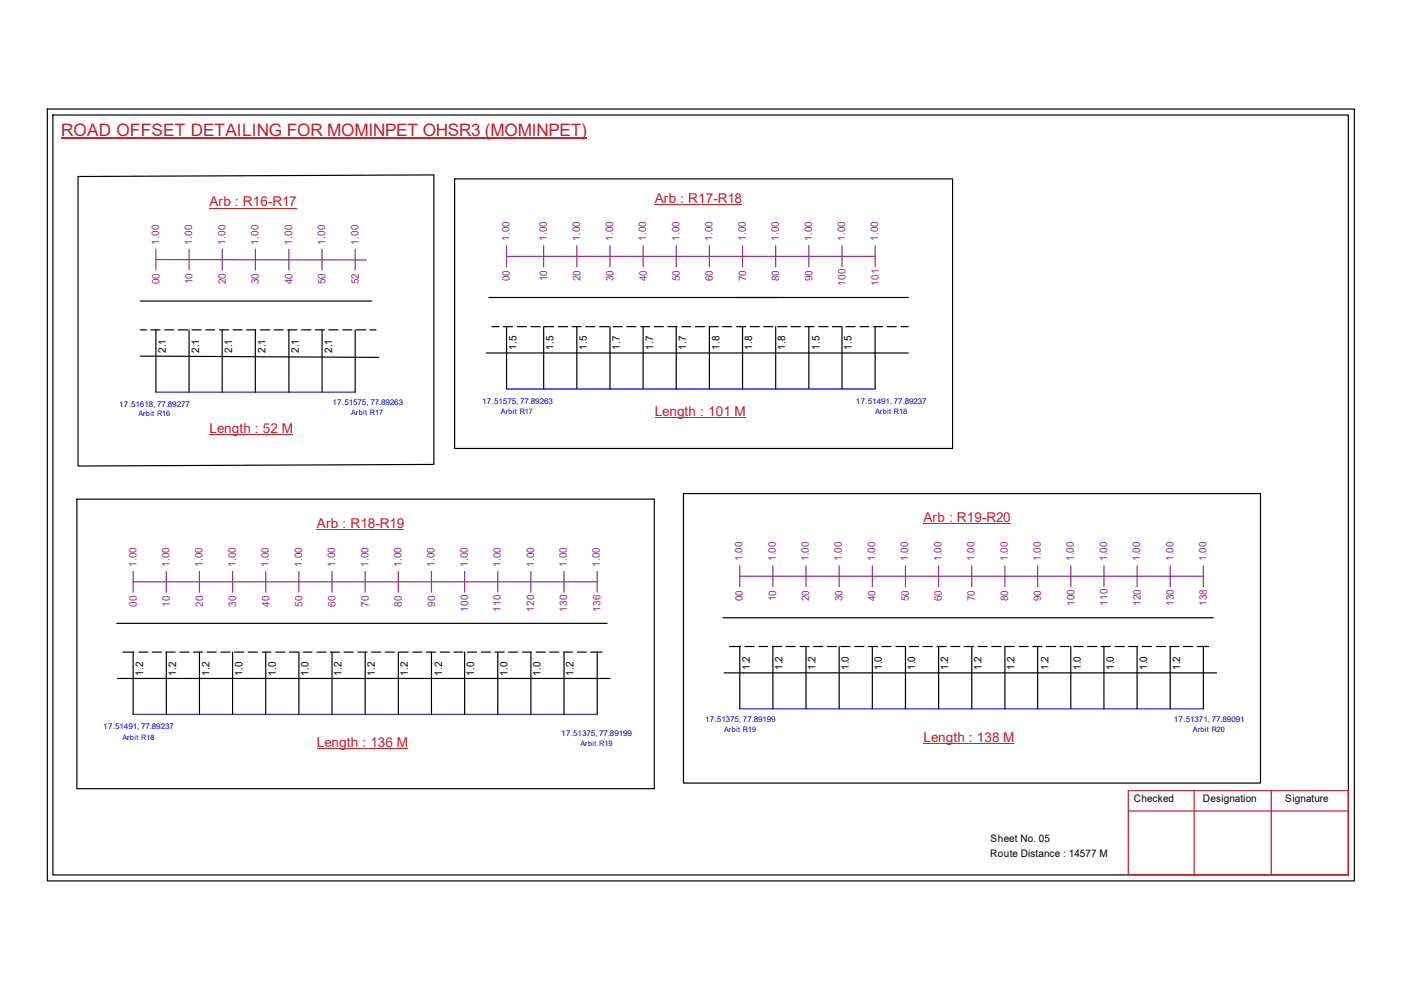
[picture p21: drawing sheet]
<svg xmlns="http://www.w3.org/2000/svg" width="297mm" height="210mm" viewBox="0 0 297 210" stroke-linecap="round" stroke-linejoin="round" font-family="sans-serif">
<defs><g id="words">
<text font-size="3.6" fill="#cd2027" x="13" y="28.9">ROAD OFFSET DETAILING FOR MOMINPET OHSR3 (MOMINPET)</text>
<g font-size="2.9" fill="#cd2027">
<text x="44.4" y="43.8">Arb : R16-R17</text>
<text x="138.8" y="43">Arb : R17-R18</text>
<text x="138.8" y="88.2">Length : 101 M</text>
<text x="44.4" y="91.8">Length : 52 M</text>
<text x="67.2" y="111.9">Arb : R18-R19</text>
<text x="195.8" y="110.7">Arb : R19-R20</text>
<text x="67.2" y="158.4">Length : 136 M</text>
<text x="195.8" y="157.2">Length : 138 M</text>
</g>
<g font-size="2.2" fill="#93278f">
<text x="33.7" y="51.9" transform="rotate(-90 33.7 51.9)">1.00</text>
<text x="40.8" y="51.9" transform="rotate(-90 40.8 51.9)">1.00</text>
<text x="47.8" y="51.9" transform="rotate(-90 47.8 51.9)">1.00</text>
<text x="54.8" y="51.9" transform="rotate(-90 54.8 51.9)">1.00</text>
<text x="61.9" y="51.9" transform="rotate(-90 61.9 51.9)">1.00</text>
<text x="69" y="51.9" transform="rotate(-90 69 51.9)">1.00</text>
<text x="76" y="51.9" transform="rotate(-90 76 51.9)">1.00</text>
<text x="108" y="51.1" transform="rotate(-90 108 51.1)">1.00</text>
<text x="115.9" y="51.1" transform="rotate(-90 115.9 51.1)">1.00</text>
<text x="123" y="51.1" transform="rotate(-90 123 51.1)">1.00</text>
<text x="130" y="51.1" transform="rotate(-90 130 51.1)">1.00</text>
<text x="137" y="51.1" transform="rotate(-90 137 51.1)">1.00</text>
<text x="144.1" y="51.1" transform="rotate(-90 144.1 51.1)">1.00</text>
<text x="151.1" y="51.1" transform="rotate(-90 151.1 51.1)">1.00</text>
<text x="158.1" y="51.1" transform="rotate(-90 158.1 51.1)">1.00</text>
<text x="165.1" y="51.1" transform="rotate(-90 165.1 51.1)">1.00</text>
<text x="172.2" y="51.1" transform="rotate(-90 172.2 51.1)">1.00</text>
<text x="179.2" y="51.1" transform="rotate(-90 179.2 51.1)">1.00</text>
<text x="186.2" y="51.1" transform="rotate(-90 186.2 51.1)">1.00</text>
<text x="108.1" y="59.6" transform="rotate(-90 108.1 59.6)">00</text>
<text x="116" y="59.6" transform="rotate(-90 116 59.6)">10</text>
<text x="123.1" y="59.6" transform="rotate(-90 123.1 59.6)">20</text>
<text x="130.1" y="59.6" transform="rotate(-90 130.1 59.6)">30</text>
<text x="137.1" y="59.6" transform="rotate(-90 137.1 59.6)">40</text>
<text x="144.1" y="59.6" transform="rotate(-90 144.1 59.6)">50</text>
<text x="151.2" y="59.6" transform="rotate(-90 151.2 59.6)">60</text>
<text x="158.2" y="59.6" transform="rotate(-90 158.2 59.6)">70</text>
<text x="165.2" y="59.6" transform="rotate(-90 165.2 59.6)">80</text>
<text x="172.3" y="59.6" transform="rotate(-90 172.3 59.6)">90</text>
<text x="33.8" y="60.3" transform="rotate(-90 33.8 60.3)">00</text>
<text x="40.8" y="60.3" transform="rotate(-90 40.8 60.3)">10</text>
<text x="47.9" y="60.3" transform="rotate(-90 47.9 60.3)">20</text>
<text x="54.9" y="60.3" transform="rotate(-90 54.9 60.3)">30</text>
<text x="62" y="60.3" transform="rotate(-90 62 60.3)">40</text>
<text x="69" y="60.3" transform="rotate(-90 69 60.3)">50</text>
<text x="76.1" y="60.3" transform="rotate(-90 76.1 60.3)">52</text>
<text x="179.3" y="60.6" transform="rotate(-90 179.3 60.6)">100</text>
<text x="186.3" y="60.6" transform="rotate(-90 186.3 60.6)">101</text>
<text x="157.4" y="119" transform="rotate(-90 157.4 119)">1.00</text>
<text x="164.5" y="119" transform="rotate(-90 164.5 119)">1.00</text>
<text x="171.5" y="119" transform="rotate(-90 171.5 119)">1.00</text>
<text x="178.5" y="119" transform="rotate(-90 178.5 119)">1.00</text>
<text x="185.5" y="119" transform="rotate(-90 185.5 119)">1.00</text>
<text x="192.6" y="119" transform="rotate(-90 192.6 119)">1.00</text>
<text x="199.6" y="119" transform="rotate(-90 199.6 119)">1.00</text>
<text x="206.6" y="119" transform="rotate(-90 206.6 119)">1.00</text>
<text x="213.7" y="119" transform="rotate(-90 213.7 119)">1.00</text>
<text x="220.7" y="119" transform="rotate(-90 220.7 119)">1.00</text>
<text x="227.7" y="119" transform="rotate(-90 227.7 119)">1.00</text>
<text x="234.7" y="119" transform="rotate(-90 234.7 119)">1.00</text>
<text x="241.8" y="119" transform="rotate(-90 241.8 119)">1.00</text>
<text x="248.8" y="119" transform="rotate(-90 248.8 119)">1.00</text>
<text x="255.8" y="119" transform="rotate(-90 255.8 119)">1.00</text>
<text x="28.9" y="120.2" transform="rotate(-90 28.9 120.2)">1.00</text>
<text x="35.9" y="120.2" transform="rotate(-90 35.9 120.2)">1.00</text>
<text x="43" y="120.2" transform="rotate(-90 43 120.2)">1.00</text>
<text x="50" y="120.2" transform="rotate(-90 50 120.2)">1.00</text>
<text x="57" y="120.2" transform="rotate(-90 57 120.2)">1.00</text>
<text x="64" y="120.2" transform="rotate(-90 64 120.2)">1.00</text>
<text x="71.1" y="120.2" transform="rotate(-90 71.1 120.2)">1.00</text>
<text x="78.1" y="120.2" transform="rotate(-90 78.1 120.2)">1.00</text>
<text x="85.1" y="120.2" transform="rotate(-90 85.1 120.2)">1.00</text>
<text x="92.2" y="120.2" transform="rotate(-90 92.2 120.2)">1.00</text>
<text x="99.2" y="120.2" transform="rotate(-90 99.2 120.2)">1.00</text>
<text x="106.2" y="120.2" transform="rotate(-90 106.2 120.2)">1.00</text>
<text x="113.2" y="120.2" transform="rotate(-90 113.2 120.2)">1.00</text>
<text x="120.2" y="120.2" transform="rotate(-90 120.2 120.2)">1.00</text>
<text x="127.2" y="120.2" transform="rotate(-90 127.2 120.2)">1.00</text>
<text x="29" y="128.7" transform="rotate(-90 29 128.7)">00</text>
<text x="36" y="128.7" transform="rotate(-90 36 128.7)">10</text>
<text x="43" y="128.7" transform="rotate(-90 43 128.7)">20</text>
<text x="50.1" y="128.7" transform="rotate(-90 50.1 128.7)">30</text>
<text x="57.1" y="128.7" transform="rotate(-90 57.1 128.7)">40</text>
<text x="64.1" y="128.7" transform="rotate(-90 64.1 128.7)">50</text>
<text x="71.2" y="128.7" transform="rotate(-90 71.2 128.7)">60</text>
<text x="78.2" y="128.7" transform="rotate(-90 78.2 128.7)">70</text>
<text x="85.2" y="128.7" transform="rotate(-90 85.2 128.7)">80</text>
<text x="92.2" y="128.7" transform="rotate(-90 92.2 128.7)">90</text>
<text x="99.3" y="129.7" transform="rotate(-90 99.3 129.7)">100</text>
<text x="106.2" y="129.7" transform="rotate(-90 106.2 129.7)">110</text>
<text x="113.2" y="129.7" transform="rotate(-90 113.2 129.7)">120</text>
<text x="120.3" y="129.7" transform="rotate(-90 120.3 129.7)">130</text>
<text x="127.3" y="129.7" transform="rotate(-90 127.3 129.7)">136</text>
<text x="157.5" y="127.5" transform="rotate(-90 157.5 127.5)">00</text>
<text x="164.5" y="127.5" transform="rotate(-90 164.5 127.5)">10</text>
<text x="171.6" y="127.5" transform="rotate(-90 171.6 127.5)">20</text>
<text x="178.6" y="127.5" transform="rotate(-90 178.6 127.5)">30</text>
<text x="185.6" y="127.5" transform="rotate(-90 185.6 127.5)">40</text>
<text x="192.7" y="127.5" transform="rotate(-90 192.7 127.5)">50</text>
<text x="199.7" y="127.5" transform="rotate(-90 199.7 127.5)">60</text>
<text x="206.7" y="127.5" transform="rotate(-90 206.7 127.5)">70</text>
<text x="213.7" y="127.5" transform="rotate(-90 213.7 127.5)">80</text>
<text x="220.8" y="127.5" transform="rotate(-90 220.8 127.5)">90</text>
<text x="227.8" y="128.5" transform="rotate(-90 227.8 128.5)">100</text>
<text x="234.8" y="128.5" transform="rotate(-90 234.8 128.5)">110</text>
<text x="241.8" y="128.5" transform="rotate(-90 241.8 128.5)">120</text>
<text x="248.9" y="128.5" transform="rotate(-90 248.9 128.5)">130</text>
<text x="255.9" y="128.5" transform="rotate(-90 255.9 128.5)">138</text>
</g>
<g font-size="2.2">
<text x="35.2" y="74.9" transform="rotate(-90 35.2 74.9)">2.1</text>
<text x="42.2" y="74.9" transform="rotate(-90 42.2 74.9)">2.1</text>
<text x="49.2" y="74.9" transform="rotate(-90 49.2 74.9)">2.1</text>
<text x="56.3" y="74.9" transform="rotate(-90 56.3 74.9)">2.1</text>
<text x="63.4" y="74.9" transform="rotate(-90 63.4 74.9)">2.1</text>
<text x="70.4" y="74.9" transform="rotate(-90 70.4 74.9)">2.1</text>
<text x="109.5" y="74.3" transform="rotate(-90 109.5 74.3)">1.5</text>
<text x="117.4" y="74.3" transform="rotate(-90 117.4 74.3)">1.5</text>
<text x="124.4" y="74.3" transform="rotate(-90 124.4 74.3)">1.5</text>
<text x="131.4" y="74.3" transform="rotate(-90 131.4 74.3)">1.7</text>
<text x="138.5" y="74.3" transform="rotate(-90 138.5 74.3)">1.7</text>
<text x="145.5" y="74.3" transform="rotate(-90 145.5 74.3)">1.7</text>
<text x="152.5" y="74.3" transform="rotate(-90 152.5 74.3)">1.8</text>
<text x="159.5" y="74.3" transform="rotate(-90 159.5 74.3)">1.8</text>
<text x="166.5" y="74.3" transform="rotate(-90 166.5 74.3)">1.8</text>
<text x="173.8" y="74.3" transform="rotate(-90 173.8 74.3)">1.5</text>
<text x="180.5" y="74.3" transform="rotate(-90 180.5 74.3)">1.5</text>
<text x="30.3" y="143.3" transform="rotate(-90 30.3 143.3)">1.2</text>
<text x="37.4" y="143.3" transform="rotate(-90 37.4 143.3)">1.2</text>
<text x="44.4" y="143.3" transform="rotate(-90 44.4 143.3)">1.2</text>
<text x="51.4" y="143.3" transform="rotate(-90 51.4 143.3)">1.0</text>
<text x="58.5" y="143.3" transform="rotate(-90 58.5 143.3)">1.0</text>
<text x="65.4" y="143.3" transform="rotate(-90 65.4 143.3)">1.0</text>
<text x="72.4" y="143.3" transform="rotate(-90 72.4 143.3)">1.2</text>
<text x="79.5" y="143.3" transform="rotate(-90 79.5 143.3)">1.2</text>
<text x="86.5" y="143.3" transform="rotate(-90 86.5 143.3)">1.2</text>
<text x="93.8" y="143.3" transform="rotate(-90 93.8 143.3)">1.2</text>
<text x="100.5" y="143.3" transform="rotate(-90 100.5 143.3)">1.0</text>
<text x="107.6" y="143.3" transform="rotate(-90 107.6 143.3)">1.0</text>
<text x="114.6" y="143.3" transform="rotate(-90 114.6 143.3)">1.0</text>
<text x="121.6" y="143.3" transform="rotate(-90 121.6 143.3)">1.2</text>
<text x="159" y="142.2" transform="rotate(-90 159 142.2)">1.2</text>
<text x="165.9" y="142.2" transform="rotate(-90 165.9 142.2)">1.2</text>
<text x="172.9" y="142.2" transform="rotate(-90 172.9 142.2)">1.2</text>
<text x="180" y="142.2" transform="rotate(-90 180 142.2)">1.0</text>
<text x="187" y="142.2" transform="rotate(-90 187 142.2)">1.0</text>
<text x="194" y="142.2" transform="rotate(-90 194 142.2)">1.0</text>
<text x="201" y="142.2" transform="rotate(-90 201 142.2)">1.2</text>
<text x="208.1" y="142.2" transform="rotate(-90 208.1 142.2)">1.2</text>
<text x="215.1" y="142.2" transform="rotate(-90 215.1 142.2)">1.2</text>
<text x="222.3" y="142.2" transform="rotate(-90 222.3 142.2)">1.2</text>
<text x="229.1" y="142.2" transform="rotate(-90 229.1 142.2)">1.0</text>
<text x="236.2" y="142.2" transform="rotate(-90 236.2 142.2)">1.0</text>
<text x="243.2" y="142.2" transform="rotate(-90 243.2 142.2)">1.0</text>
<text x="250.2" y="142.2" transform="rotate(-90 250.2 142.2)">1.2</text>
<text x="240.4" y="170.1">Checked</text>
<text x="255.1" y="170.1">Designation</text>
<text x="272.5" y="170.1">Signature</text>
<text x="210" y="178.6">Sheet No. 05</text>
<text x="209.9" y="181.7">Route Distance : 14577 M</text>
</g>
<g font-size="1.7" fill="#00f">
<text x="25.3" y="86.2">17.51618, 77.89277</text>
<text x="70.5" y="85.9">17.51575, 77.89263</text>
<text x="102.2" y="85.7">17.51575, 77.89263</text>
<text x="181.5" y="85.7">17.51491, 77.89237</text>
<text x="21.9" y="154.6">17.51491, 77.89237</text>
<text x="119" y="156">17.51375, 77.89199</text>
<text x="149.5" y="153.1">17.51375, 77.89199</text>
<text x="248.9" y="153.1">17.51371, 77.89091</text>
</g>
<g font-size="1.6" fill="#00f">
<text x="29.3" y="88.3">Arbit R16</text>
<text x="74.5" y="88.1">Arbit R17</text>
<text x="106.2" y="87.8">Arbit R17</text>
<text x="185.5" y="87.8">Arbit R18</text>
<text x="153.5" y="155.2">Arbit R19</text>
<text x="252.9" y="155.2">Arbit R20</text>
<text x="25.9" y="156.8">Arbit R18</text>
<text x="123.1" y="158.1">Arbit R19</text>
</g>
</g></defs>
<g fill="none" stroke="#000" stroke-width=".25">
<path d="M10 23.1h277.1v163.7h-277.1zM11.2 24.4h274.7v161.1h-274.7zM16.5 37.4l75.5-.3v61.4l-75.5 .3zM96.4 37.9h105.6v57.2h-105.6zM29.8 75.5l50.5 .3M29.8 69.9h1.2M29.8 63.8h49M32 69.9h1.9M33.1 69.9v13.2M34.9 69.9h1.9M37.8 69.9h1.9M40.1 69.9v13.2"/>
<path d="M40.7 69.9h1.9M43.6 69.9h1.9M46.5 69.9h2M47.1 69.9v13.2M49.4 69.9h1.9M52.3 69.9h1.9M54.1 69.9v13.2M55.2 69.9h2M58.1 69.9h2M61 69.9h1.9M61.3 69.9v13.2M64 69.9h1.9"/>
<path d="M66.8 69.9h2M68.3 69.9v13.2M69.7 69.9h2M72.7 69.9h1.9M75.3 69.9v13.2M75.6 69.9h1.9M78.4 69.9h1.3M103.1 74.8h89.5M103.7 63.1h88.9M104.3 69.3h1.5M106.7 69.3h2M107.4 69.3v13.2"/>
<path d="M109.7 69.3h1.9M112.6 69.3h1.9M115.3 69.3v13.2M115.4 69.3h2M118.4 69.3h2M121.3 69.3h1.9M122.3 69.3v13.2M124.2 69.3h1.9M127.1 69.3h2M129.3 69.3v13.2M130 69.3h1.9M132.9 69.3h1.9"/>
<path d="M135.8 69.3h1.9M136.4 69.3v13.2M138.7 69.3h2M141.6 69.3h1.9M143.4 69.3v13.2M144.6 69.3h1.8M147.4 69.3h2M150.3 69.3h2M150.4 69.3v13.2M153.2 69.3h1.9M156.2 69.3h1.9M157.4 69.3v13.2"/>
<path d="M159 69.3h2M161.9 69.3h2M164.5 69.3v13.2M164.9 69.3h1.9M167.8 69.3h1.9M170.6 69.3h2M171.5 69.3v13.2M173.6 69.3h2M176.5 69.3h1.9M178.5 69.3v13.2M179.4 69.3h1.9M182.3 69.3h1.9"/>
<path d="M185.2 69.3h2M185.5 69.3v13.2M188.1 69.3h1.9M191 69.3h1.6M16.3 105.8h122.4v61.4h-122.4zM144.9 104.6h122.3v61.4h-122.3zM24.8 132.2h103.9M26 138.3h2.4M28.2 138.3v13.2M29.4 138.3h2M32.3 138.3h1.9M35.2 138.3h1.9"/>
<path d="M35.3 138.3v13.2M38.1 138.3h2M41 138.3h2M42.3 138.3v13.2M43.9 138.3h1.9M46.9 138.3h1.9M49.3 138.3v13.2M49.7 138.3h2M52.6 138.3h2M55.6 138.3h1.8M56.3 138.3v13.2M58.5 138.3h1.9"/>
<path d="M61.3 138.3h2M63.4 138.3v13.2M64.3 138.3h1.9M67.2 138.3h1.9M70.1 138.3h1.9M70.4 138.3v13.2M72.9 138.3h2M75.9 138.3h1.9M77.4 138.3v13.2M78.8 138.3h1.9M81.7 138.3h1.9M84.5 138.3v13.2"/>
<path d="M84.6 138.3h2M87.5 138.3h1.9M90.4 138.3h1.9M91.5 138.3v13.2M93.3 138.3h2M96.2 138.3h2M98.5 138.3v13.2M99.1 138.3h1.9M102.1 138.3h1.9M104.9 138.3h2M105.5 138.3v13.2M107.8 138.3h2"/>
<path d="M110.8 138.3h1.8M112.6 138.3v13.2M113.7 138.3h1.9M116.5 138.3h2M119.5 138.3h1.9M119.6 138.3v13.2M122.4 138.3h1.9M125.3 138.3h2.3M126.6 138.3v13.2M153.3 131h104M154.6 137.1h2.4M156.8 137.1v13.2"/>
<path d="M157.9 137.1h2M160.9 137.1h1.9M163.8 137.1h1.9M163.9 137.1v13.2M166.7 137.1h1.9M169.6 137.1h1.9M170.9 137.1v13.2M172.5 137.1h2M175.4 137.1h1.9M177.9 137.1v13.2M178.3 137.1h1.9M181.2 137.1h2"/>
<path d="M184.1 137.1h2M185 137.1v13.2M187 137.1h1.9M189.9 137.1h2M192 137.1v13.2M192.8 137.1h2M195.7 137.1h2M198.7 137.1h1.9M199 137.1v13.2M201.5 137.1h2M204.4 137.1h2M206 137.1v13.2"/>
<path d="M207.4 137.1h1.9M210.3 137.1h1.9M213.1 137.1v13.2M213.1 137.1h2M216.1 137.1h1.9M219 137.1h1.9M220 137.1v13.2M221.9 137.1h1.9M224.7 137.1h2M227 137.1v13.2M227.7 137.1h2M230.6 137.1h1.9"/>
<path d="M233.5 137.1h1.9M234.1 137.1v13.2M236.4 137.1h2M239.3 137.1h2M241.1 137.1v13.2M242.2 137.1h1.9M245.1 137.1h2M248 137.1h2M248.1 137.1v13.2M250.9 137.1h2M253.9 137.1h2.3M255.1 137.1v13.2"/>
<path d="M24.9 143.8h104.4M153.5 142.7h104.4"/>
</g>
<path d="M239.2 167.6h46.7v17.9h-46.7zM239.2 172h46.7M253.2 167.6v17.9M269.5 167.6v17.9" fill="none" stroke="#cc1f26" stroke-width=".25"/>
<path d="M13 29.3h111.4" fill="none" stroke="#cd2027" stroke-width=".25"/>
<path d="M33.1 83.1h42.2M107.4 82.5h78.1M28.2 151.5h98.4M156.8 150.3h98.3" fill="none" stroke="#00f" stroke-width=".25"/>
<g fill="none" stroke="#93278f" stroke-width=".25">
<path d="M33.1 55l44.6 .1M33.1 52.8v4.4M40.1 52.8v4.4M47.1 52.8v4.4M54.1 52.8v4.4M61.3 52.8v4.4M68.3 52.8v4.4M75.3 52.8v4.4M107.4 54.4h78.1M107.4 52.1v4.5M115.3 52.1v4.5M122.3 52.1v4.5"/>
<path d="M129.3 52.1v4.5M136.4 52.1v4.5M143.4 52.1v4.5M150.4 52.1v4.5M157.4 52.1v4.5M164.5 52.1v4.5M171.5 52.1v4.5M178.5 52.1v4.5M185.5 52.1v4.5M156.8 120v4.4M163.9 120v4.4M170.9 120v4.4"/>
<path d="M177.9 120v4.4M185 120v4.4M192 120v4.4M199 120v4.4M206 120v4.4M213.1 120v4.4M220 120v4.4M227 120v4.4M234.1 120v4.4M241.1 120v4.4M248.1 120v4.4M255.1 120v4.4"/>
<path d="M28.2 123.4h98.4M28.2 121.2v4.4M35.3 121.2v4.4M42.3 121.2v4.4M49.3 121.2v4.4M56.3 121.2v4.4M63.4 121.2v4.4M70.4 121.2v4.4M77.4 121.2v4.4M84.5 121.2v4.4M91.5 121.2v4.4M98.5 121.2v4.4"/>
<path d="M105.5 121.2v4.4M112.6 121.2v4.4M119.6 121.2v4.4M126.6 121.2v4.4M156.8 122.2h98.3"/>
</g>
<path d="M44.4 44.1h18.5M138.8 43.3h18.5M44.4 92.1h17.6M138.8 88.6h19.2M67.2 112.3h18.4M195.8 111.1h18.4M67.2 158.7h19.2M195.8 157.6h19.2" fill="none" stroke="#cd2027" stroke-width=".21"/>
<use href="#words"/>
</svg>
